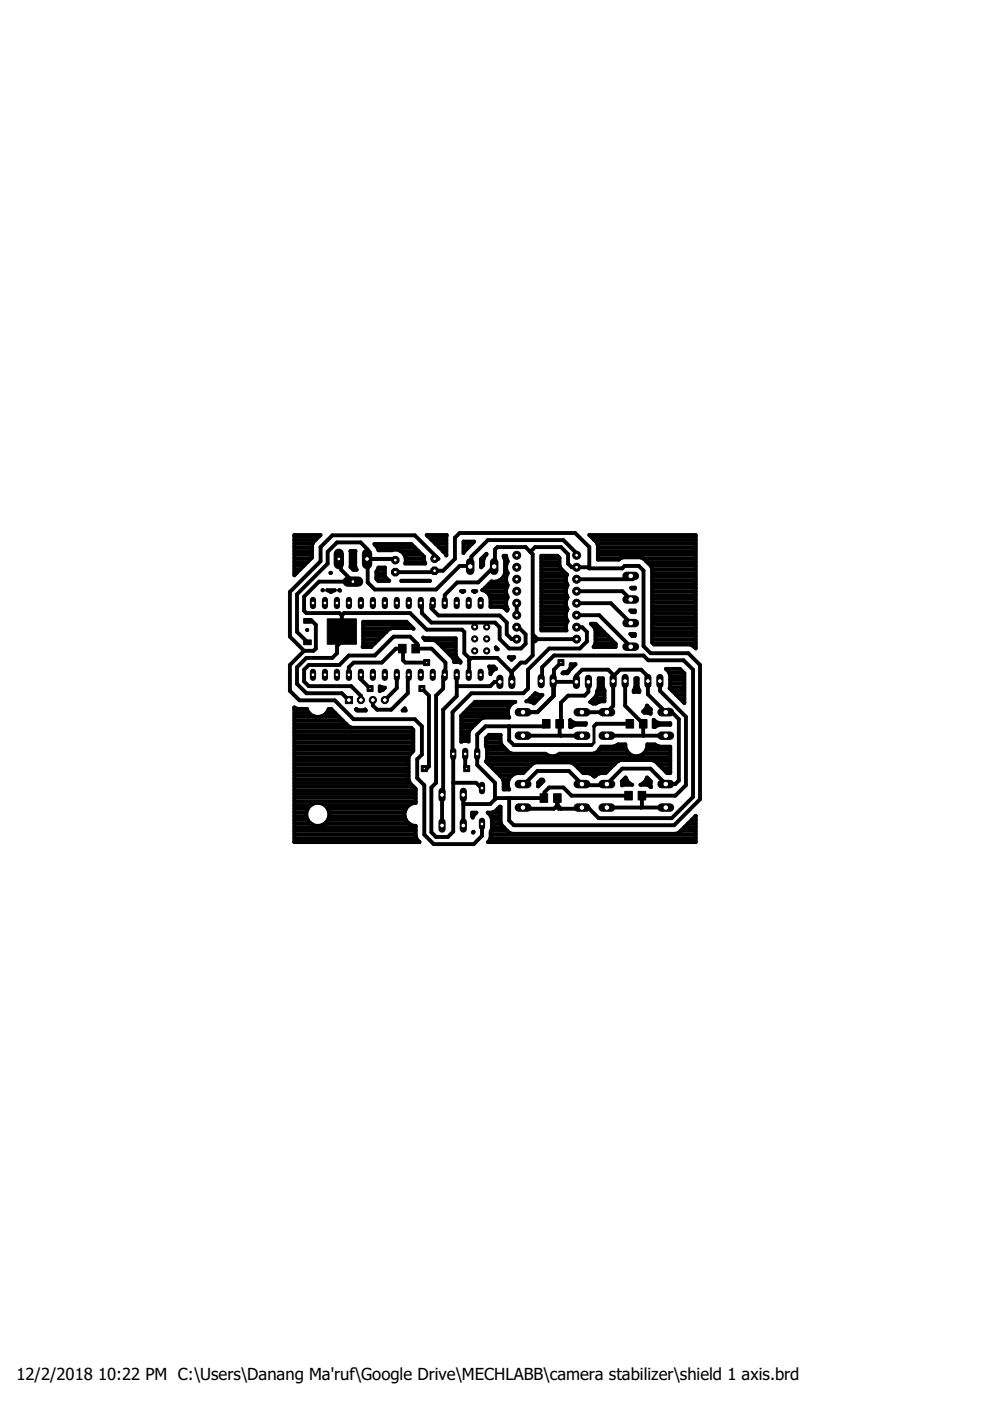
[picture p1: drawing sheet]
<svg xmlns="http://www.w3.org/2000/svg" width="210mm" height="297mm" viewBox="0 0 210 297" stroke-linecap="round" stroke-linejoin="round" font-family="sans-serif">
<defs><g id="words">
<g font-size="3.5">
<text x="3.5" y="292.5">12/2/2018</text>
<text x="20.8" y="292.5">10:22 PM C:\Users\Danang Ma'ruf\Google Drive\MECHLABB\camera stabilizer\shield 1 axis.brd</text>
</g>
</g></defs>
<g fill="#000" stroke="#000" stroke-width=".21">
<path d="M64.4 135.7h1.6v1h-1.6zM64.4 131.1h1.6v1h-1.6zM69.4 131.2h6.2v5.4h-6.2zM84.5 136.6h1.6v1.8h-1.6zM87.3 136.6h1.6v1.8h-1.6zM115 152.5h1.6v1.9h-1.6zM117.9 152.5h1.6v1.9h-1.6zM132.7 152.5h1.6v1.9h-1.6zM135.6 152.5h1.6v1.9h-1.6zM114.5 168.3h1.6v1.8h-1.6zM117.4 168.3h1.6v1.8h-1.6zM132.5 167.8h1.6v1.8h-1.6z"/>
<path d="M135.3 167.8h1.6v1.8h-1.6z"/>
</g>
<g fill="none" stroke="#000" stroke-width=".83">
<path d="M62.4 114.5h4.5M62.4 116.8h3.7M62.4 113.4h5.6l-1.6 1.6-.3 .6v2.6l-3.7 3.8zM62.4 120h2M62.4 119.2h2.8M62.4 118.4h3.6M62.4 117.6h3.7M62.4 116.1h3.7M62.4 115.3h3.9M62.4 113.7h5.3M71.8 118.5l.5 2.3 2.5 2.5h-7.2l-3.1 3.2v3l.5 .5h7l.5 .5M74.3 116.8h1.1l-.1 3.3 .3 .7h-.7l-.6-.6z"/>
<path d="M74.4 120h.9M74.4 119.2h.9M74.4 118.4h.9M74.4 117.6h.9M79.4 115.3h7.8l2.7 2.7v.9l.3 .6h-4.3a2.2 2.2 0 0 0-.5-2.3 2.2 2.2 0 0 0-2.3-.5h-2.9l-.2-.7zM80 116.1h7.9M83.8 118.8l-.3-.3h-5.7l.2-.1v-1.9l-1.5-1.5h-5l-2 2v2.5l-6.5 6.5v8l2.2 2.2M83.8 118.8l-.2 .2M84.9 116.8h3.8M85.7 117.6h3.8M86 119.2h4M86 118.4h3.9"/>
<path d="M90.5 113.4h4.2l-.1 4.4-.6-.9zM90.7 113.7h3.9M91.5 114.5h3.1M92.1 118.5h.9l-5.1-5h-17.4l-2.5 2.5v3l-6.5 6.5v9.5l3 3M92.3 115.3h2.3M93.1 116.1h1.5M93.9 116.8h.7M94.6 117.6h.1M94.6 117.8h.1M98.3 116.8h.2M98.3 114.8h2.2l-2.1 2.2-.1 .3zM98.3 116.1h1"/>
<path d="M98.3 115.3h1.8M101.9 118.6l1.2-1.2a3.3 3.3 0 0 0-.7 2.4l-.4 .5zM102 120h.3M102 119.2h.4M102.2 118.4h.4M102.9 117.6h.2M106.8 117.8h.5l.4 1.2-.4 .8v.9l.4 .8-.4 .9v.9l.4 .8-.4 .8v.9l.4 .8-.4 .8v.9l.4 .9-.2 .3-.5-.6-.7-.2h-2.3v-1.9a2.11 2.11 0 0 0-1.7-1.7l1.9-1.8a2.32 2.32 0 0 0 2.9-1.8v-2.7zM106.9 118.4h.5M107.1 120h.2M107.1 119.2h.5M112.4 117l-1-1h-5.9l-.6 .5v3.4l-.1 .2-3.4 3.4h-4.5l-2.6 2.7v1.6M112.4 117l.5 .5v21.5l-1.5 1.5h-1l-1.9 1.9"/>
<path d="M112.4 117l1.1-1h5.4l1.5 1.5v2l.8 .8h3.5l.2 .2M114.8 117.8h3.4l.4 .5v1.6l.3 .6 1.3 1.3a2.25 2.25 0 0 0 .1 2.3l-.3 .8v.9l.3 .8-.3 .8v.9l.3 .9-.3 .8v.9l.3 .8-.3 .8 .1 1.2h-5.3zM114.8 120h3.9M114.8 119.2h3.8M114.8 118.4h3.8M122.3 117.7l-.4-.3v-.4l-2.5-2.5h-16l-3.5 3.5v1.8l-.2 .3-.1-.1h-2.1l-5 5h-13l-1.5-1.5v-5h5.5l.3 .3M125.2 113.7h22.3M126 114.4l-1.1-1h22.6v24.1l-.5-.6-.7-.2h-7.6l-.4-.5v-15.6l-.3-.6M126 114.4l.5 .6 .3 .6v3.1h4.4l.9-.5h3.7l.7 .2 .5 .6M126 114.4h.1M126 114.5h21.5M126.6 115.3h20.9"/>
<path d="M126.8 116.8h20.7M126.8 118.4h4.7M126.8 117.6h20.7M126.8 116.1h20.7M136.3 118.4h11.2M137 119l.5 .4M137 119h.1M137.2 119.2h10.3M137.5 119.4l.5 .6M137.5 119.4h.1M138 120h9.5M62.4 121.5h.5"/>
<path d="M62.4 120.7h1.2M64.5 138l-3 3v5.5l2 2h7.5l4 4h12.9l1.6 1.5v6l-1 1v4l1.5 1.5v10.5l1.9 2h8.6l1.7-1.8v-2.5M65.1 133.6h.1M65.2 131.6l.1-.1h.7l1 1v5l-.5 .5h-2M68.4 125.1h.1M68.5 125.1l-.1 .1M69.4 125.1h1.6l-.8 .4zM70 125.4h.3M70.1 121.5h.1M71.9 125.1l.2 .1zM72.5 130.5l.5-.5h14l3.5 3.5h7.5l.4 .5v4.5l1.1 1h6l3 3M72.5 133.9l.5 1.6-1.5 1.5v1.5l-1 1h-5.5l-2 2v3.5l2 2h7.5l1.5 1.4"/>
<path d="M72.5 130.5v4.4M74.8 120.7h.8M76.9 137.1h1.8M77 131.8h9.2l1.5 1.5-.4-.1h-4.2l-.7 .2-3.7 3.8h-1.8zM77 134.8h4.1M77 136.4h2.5M77 135.6h3.3M77 134h4.9M77 133.2h6M77 132.4h9.8M79.8 122.3h1.9M79.8 121.5h1.8"/>
<path d="M80.1 120.7h1.5M80.1 123.1h2.3M80.2 120.3h1.4v1.9l.9 1h-2.3l-.4-.5v-1.5zM85.1 123.1l6.1 .1zM87.5 133.2h.1M89.2 127.8l.3 .3v1.9l2 2h13.4l1 1v2.5l2 2h2.5l1-1v-2l-1.5-1.5h-.3M90 135.6h6.6M91.8 127.8l-.3 .3v.9l1.5 1.5h12.9l1.5 1.5v2.5l1.1 1h1.1M92.9 136.4h3.7M93.7 137.1h2.9M94.5 137.9h2.1M95.2 138.7h1.4"/>
<path d="M96 139.4l-3.5-3.4-.6-.3h-1.8l-.4-.5 .4 .1h6.5v3.6l.3 .6 .7 .8M96 139.4l.3 1h.9l.4 .1v-.2M96 139.5h.9M97.7 125.3h.7l-.3 .2zM98 125.4h.2M99.9 139.5l-.4 .5-.1 3.1M100.3 125.3h.7l-.4 .2zM100.5 125.4h.3M102.8 124.6h4.6M103.1 125.4h4.2M103.6 123.8h3.9M103.7 126.2h3.8"/>
<path d="M104 128.5h3.4M104 127.8h3.3M104 127h3.5M105.1 137.2l.4 .5h-.2zM105.8 123.1h1.5M106.7 122.3h.6M107.1 121.5h.5M107.1 120.7h.2M107.4 129.3h.2M107.9 139.3h1.1l-.5 .6zM108 139.5h.9M109.6 127.9v2.5"/>
<path d="M109.6 135.5h.1M112.9 134.5l1 1M113.9 135.5h8.4M113.9 135.5l-.4 .5M113.9 135.5h.1M114.8 124.6h5.3M114.8 133.2h5.2M114.8 132.4h5.2M114.8 131.7h5.5M114.8 130.9h5.2M114.8 130.1h5.2M114.8 129.3h5.5"/>
<path d="M114.8 128.5h5.3M114.8 127.8h5.2M114.8 127h5.4M114.8 126.2h5.4M114.8 125.4h5.2M114.8 123.8h5.4M114.8 123.1h5.2M114.8 122.3h5.2M114.8 121.5h5.1M114.8 120.7h4.3M122.3 133h.1M122.3 127.9h7.2l4.2 4.2"/>
<path d="M122.3 125.3h9.7l1.7 1.8M122.3 130.4h4.7l6.7 6.7M122.3 133h1.1l1 1v2l-1.5 1.5h-6.5l-4.4 4.5v4l-1 1h-11.1l-4 4 .2 25.3-1.1 1.2h-2.5l-1-1v-9.5l1-1v-18.5l1.5-1.5v-2.6l.4-.5v-2.4l-2.9-3h-3.4l.4-.3v-.7l-1.5-1.5h-3.5l-4 4h-5.5l-2 2h-6.5l-1 1v2.5l1 1h9l2 2v.9M124.9 120.5v-4.5l-3-3h-24.4l-1 1v4.5l-2.6 2.5h-1.8l-.3 .3h-8M124.9 120.5h7l.5-.5h3l1 1v16l1.5 1.5h8l2.5 2.5v28.5l-5.5 5.5h-34l-1-1v-4.8M125.3 132.2h1l4.3 4.3-.1 .7h-4.6l.4-.8v-2.8l-.3-.7zM125.5 132.4h1M125.9 137.1h4.6M126.1 133.2h1.2M126.3 134.8h2.5M126.3 136.4h4.1M126.3 135.6h3.3"/>
<path d="M126.3 134h1.7M133.6 129.4h1v.4h-.6zM133.6 134.4h1v.4h-.6zM133.7 122.1l.4 .4h.3l-.3 .3h-11.8M134.5 124.6h.1v.2h-.6l-.2-.2h.8M138.3 124.6h9.2M138.3 134.8h9.2M138.3 135.6h9.2M138.3 134h9.2M138.3 133.2h9.2M138.3 132.4h9.2M138.3 131.7h9.2"/>
<path d="M138.3 130.9h9.2M138.3 130.1h9.2M138.3 129.3h9.2M138.3 128.5h9.2M138.3 127.8h9.2M138.3 127h9.2M138.3 126.2h9.2M138.3 125.4h9.2M138.3 123.8h9.2M138.3 123.1h9.2M138.3 122.3h9.2M138.3 121.5h9.2"/>
<path d="M138.3 120.7h9.2M138.4 136.4h9.1M147.2 137.1h.3M62.4 152h4.4M62.4 154.3h24.8l.4 .4v4.5l-.7 .7-.3 .7v4.7l.3 .7M62.4 159.8h24.7M62.4 159h25.2M62.4 158.2h25.2M62.4 157.4h25.2M62.4 156.6h25.2M62.4 155.9h25.2M62.4 155.1h25.2"/>
<path d="M62.4 153.5h11M62.4 152.7h10.2M62.4 151.2h3.2M62.4 150.4h2.7M67.9 152h4M69.2 151.2h1.9M69.7 150.4h.6M73.4 153.5l-3.2-3.2h-.5a2.42 2.42 0 0 1-2.3 1.7 2.42 2.42 0 0 1-2.3-1.7h-2l-.7-.3v28.5h26.5l-.5-.5-.3-.7v-2.2a2.42 2.42 0 0 1-2.4-2.4 2.42 2.42 0 0 1 2.4-2.5v-3l-1.2-1.2M73.4 153.5h.1M73.4 153.5l.5 .5 .7 .3M75.5 150.4a2.27 2.27 0 0 0 1.9 0l.2 .2h-1.9zM75.5 150.4h.1"/>
<path d="M76.5 143.1v.9l2 2M80.5 145.5l1.1 .3-.4 .4-.7 .3zM80.5 146.5h.1M80.5 145.7h.5M84.1 143.1v2.8l-2.5 2.5M85.6 150.4h.3M85.8 150.2l.2 .4h-.6zM86.7 143.1l-.2 .2v3.7l-3.5 3.5h-3l-.9-.9v-1.2M89.5 146l1.5 1.5v15l-.5 .5h-.5M90.5 140.5h-4.5l-.6-.5v-2.3l-.1-.2h-1.4l-2.9 3h-6l-1 1v1.6M96.3 140.3h1.3M96.8 143.1v4.5l-2.8 2.9v17.8l-.3 .2v6.5"/>
<path d="M97.8 152h10.1M97.8 154.3h2.3M97.8 156.6h1.6M97.8 155.9h1.6M97.8 155.1h1.7M97.8 153.5h3M97.8 152.7h3.8M98.3 151.2h9.4M98.6 159.9v2.8l.4 .3M99.1 150.4h8.7M99.9 149.6h8.2M100.7 148.8h8.5"/>
<path d="M100.7 148.8h8.6a2.26 2.26 0 0 0-1.3 3.3h-5.4l-.7 .3-2.3 2.3-.2 .7v1.8l-1.2-.1-.4 .2v-5.6zM101.4 153h.1M103 156.5l.7-.7h2.4v1.5a5.4 5.4 0 0 0 2.5 2.5h7.1a2.23 2.23 0 0 0 2.9 0h7.2a2.96 2.96 0 0 0 1.7-1.5h2.5l1-.5h1.6a2.34 2.34 0 0 0 2.3 2.6 2.34 2.34 0 0 0 2.3-2.6h1.6l1 .5h2.3v5.6h-.7l-2.5-2.5-.6-.3h-6.7l-.7 .3-2.5 2.5a3 3 0 0 0-2.4 .7l-.4-.3-.8-.4h-1.1l-2-2-.7-.3h-7.4l-.7 .3-2 2a2.44 2.44 0 0 0-2.7 .7 2.44 2.44 0 0 0-.2 2.8h-1.2v-1.8l-.3-.7-3.5-3.4 .3-.6v-2.1l-.3-.6zM103 158.2h3.6M103 157.4h3.2M103 156.6h3.1M103.3 159.8h5.2M103.3 159h4.1M103.7 155.9h2.4M103.7 141.3h1l.5 .5-.4 .2-.8 .9v-.9zM103.9 141.8h1.2M104 142.6h.1"/>
<path d="M106 144.6h-1.1l-1 .9h-7.1M107.9 154v3l1 1h16.5M108.5 142.4v2.2l.1-.1h-.1v-2M108.5 142.4v.1M110.9 156h12.5M111.6 148.7l.4-.2 1.5-1.5 .8 .3h.7l-1.8 1.8-1-.4zM112.5 148l1.8 .1M112.6 148.8h.9M113 147.5h.1M113.2 147.3h1M114.7 144.4l.2-.2v-2.7l2.6-2.5h18.9l1 1h7.5l2 2v27l-4.5 4.5h-15.5l-2-2h-6.5l-.2-.3v-2M115.8 153.5l-.5 .5h-12.3l-1.8 1.7v6.5l3.7 3.8v3.5"/>
<path d="M118.9 140.5l-1.4 1.5v5.5l-3.6 3.5h-3h3l3.4-3.4v-3.2l.2 .2h4.7v-1.4l1.2-1.2h5.5l1.3 1.2M119.3 142.7v.1M119.4 142.6h1M120.4 142.6l1.6-1.8h-1a1.45 1.45 0 0 1-1.5 1.7l-.2 .2M120.4 142.6l-.1 .1h-1M120.8 141.8h.2M120.9 152.7l.3 .3 .8 .3h2.2l-.1 .4h-2.1l-1.1 .5zM120.9 153.5h3.2M120.9 152.7h.1M121 141h.8M124.8 144.6v2.1l-.8 .8h-3.6l-1.5 1.5v4.2l-.2 .3v2.2l.2 .3M125.2 148.8h1.8"/>
<path d="M125.9 159.8h7.5M126 148.1h2.2M126.5 147.3h1.7M126.6 146.5h1.6M126.9 143.8h.9v1.8l.3 .8 .1 2.3h-.9l-.8 .4a1.1 1.1 0 0 1-1.4-.2 2.79 2.79 0 0 0 1.5-2.3l.3-.8zM126.9 145.7h1M126.9 144.9h.9M126.9 144.1h.9M127 159h5.8M128.1 146.4h.1M128.7 156h12.5M129.4 151h-6"/>
<path d="M130.3 158.2h2.3M132.5 144.4v5.2l3.9 3.9v2.5M133.5 153.5h-7l-.6 .5M134.4 146.4v.3h1.2v-.3M134.4 146.5h1.2M134.4 146.4h.1M134.4 146.4l.3-.8v-1.8h.5v1.8l.3 .8M134.7 145.7h.5M134.7 144.9h.5M134.7 144.1h.5M135.5 146.4h.1M136.4 159.8h5.7"/>
<path d="M136.8 150.4h1.2M137 159h5.1M137.2 149.6l.8 .8-.1 .9-.4-.2h-.9l-.2-.2 .5-.6zM137.2 149.6h.1M137.2 158.2h2.4M137.4 144.4v2.8l3.8 3.8 .5-.5h.2l2 2v13l-.7 .7h-2l-3.3-3.2h-6l-3.2 3.2M137.4 145v-1.5l-1.5-1.5h-4.5l-1.4 1.4v6.3l-1.3 1.3M137.6 151.2h.3M138.6 152.6l.4 .4 .8 .3h2.3v.4h-2.3l-1.2 .5zM138.6 153.5h3.5M138.6 152.7h.1M139.9 144.4v2.1l5.5 5.5v14.5l-2.2 2.2h-7.1v2.3l-.2 .2"/>
<path d="M141.2 141.8h3l.9 .9v6.4l-3.1-3.2 .1-.3v-2.4l-.3-.8zM141.8 142.6h3.1M142 145.7h3.1M142.1 144.9h3M142.1 144.1h3M142.1 143.4h3M142.5 146.5h2.6M143.3 147.3h1.8M144.1 148.1h1M144.9 148.8h.2M62.4 171.5h2.9M62.4 177.7h25.9"/>
<path d="M62.4 176.9h25.7M62.4 176.1h25.7M62.4 175.4h25.7M62.4 174.6h3.5M62.4 173.8h2.8M62.4 173h2.6M62.4 172.3h2.6M62.4 170.7h3.5M62.4 169.9h25.7M62.4 169.1h25.7M62.4 168.3h25.7M62.4 167.6h25.7"/>
<path d="M62.4 166.8h25.3M62.4 166h24.5M62.4 165.2h24.2M62.4 164.4h24.2M62.4 163.7h24.2M62.4 162.9h24.2M62.4 162.1h24.2M62.4 161.3h24.2M62.4 160.5h24.3M68.8 170.7h17.9M68.9 174.6h17.8M69.5 171.5h16.6"/>
<path d="M69.5 173.8h16.6M69.8 173h16M69.8 172.3h16M96.1 166h4.8l1.3 1.1M98.2 168.5v6.5M100.1 172.3h.9l-.6 .5-.2 .6zM100.1 173h.3M100.4 176.4l-.1 .1zM103.1 161.3h28M103.3 160.5h38.8M103.4 172.3a2.44 2.44 0 0 0 2.6-1.3h.1v3.3l.3 .7 1.5 1.5 .7 .3h34.7l.7-.3 3.5-3.5v5.5h-44l.5-.9v-1.2l.3-.6v-2.2l-.3-.8zM103.7 162.1h9"/>
<path d="M104 177.7h43.5M104 176.9h43.5M104 173h2.1M104.1 176.1h3.4M104.3 175.4h2.5M104.3 174.6h1.9M104.3 173.8h1.8M104.4 172.3h1.7M104.5 162.9h7.5M104.9 169.5l-1 1h-5.7M105.2 163.7h6M105.5 171.5h.6"/>
<path d="M106 164.4h2.5M106.6 165.2h1.3M106.8 166.8h.9M106.8 166h.9M110.9 166.2h.3l2.7-2.7h6.7l2.8 2.7h.3l.3 .3h4.4l.3-.3M110.9 171.2l-.3 .3M114.1 166.7v-.8l.6-.6h.4l.1 .3-1.1 1.1M114.1 166h.7M118.2 170.7l.7 .8M118.2 170.8l-.7 .7h-7.1M121.8 162.1h8.4M122.6 162.9h6.8"/>
<path d="M123.4 171.2l.2 .3M123.4 163.7h5.3M125.8 164.4h.5M128.7 171.2h12.5M128.7 166.2v.1M131.8 165.7l.9-.9 .2 .7 .7 .7 .4 .2h-1.8l-.3 .1zM131.9 166h1.5M132.3 165.2h.5M133.3 168.7h-12.1l-1.8-1.7h-3l-1 1v1.1l-.1 .1h-10.1l-.3 .3M136.4 166h1.5M137 165.2h.6M137.2 164.8l.8 .9v1.2l-.8-.5h-1.4l.4-.2 .7-.7z"/>
<path d="M137.9 166.8h.1M138.7 161.3h3.4M139.6 162.1h2.5M140.4 162.9h1.7M141.2 163.7h.9M144.3 176.1h3.2M145.1 175.4h2.4M145.9 174.6h1.6M146.7 173.8h.8M147.4 173h.1"/>
<circle cx="67.4" cy="172.7" r="2.47"/>
</g>
<path d="M125.9 154v3.5l-.5 .5" fill="none" stroke="#000" stroke-width=".61"/>
<path d="M101.9 127.2v1.3" fill="none" stroke="#000" stroke-width="1.3"/>
<circle cx="101.9" cy="127.8" r=".4" fill="#fff" stroke="#000" stroke-width=".21"/>
<path d="M99.4 127.2v1.3" fill="none" stroke="#000" stroke-width="1.3"/>
<circle cx="99.4" cy="127.8" r=".4" fill="#fff" stroke="#000" stroke-width=".21"/>
<path d="M96.8 127.2v1.3" fill="none" stroke="#000" stroke-width="1.3"/>
<circle cx="96.8" cy="127.8" r=".4" fill="#fff" stroke="#000" stroke-width=".21"/>
<path d="M94.3 127.2v1.3" fill="none" stroke="#000" stroke-width="1.3"/>
<circle cx="94.3" cy="127.8" r=".4" fill="#fff" stroke="#000" stroke-width=".21"/>
<path d="M91.8 127.2v1.3" fill="none" stroke="#000" stroke-width="1.3"/>
<circle cx="91.8" cy="127.8" r=".4" fill="#fff" stroke="#000" stroke-width=".21"/>
<path d="M89.2 127.2v1.3" fill="none" stroke="#000" stroke-width="1.3"/>
<circle cx="89.2" cy="127.8" r=".4" fill="#fff" stroke="#000" stroke-width=".21"/>
<path d="M86.7 127.2v1.3" fill="none" stroke="#000" stroke-width="1.3"/>
<circle cx="86.7" cy="127.8" r=".4" fill="#fff" stroke="#000" stroke-width=".21"/>
<path d="M84.1 127.2v1.3" fill="none" stroke="#000" stroke-width="1.3"/>
<circle cx="84.1" cy="127.8" r=".4" fill="#fff" stroke="#000" stroke-width=".21"/>
<path d="M81.6 127.2v1.3" fill="none" stroke="#000" stroke-width="1.3"/>
<circle cx="81.6" cy="127.8" r=".4" fill="#fff" stroke="#000" stroke-width=".21"/>
<path d="M79.1 127.2v1.3" fill="none" stroke="#000" stroke-width="1.3"/>
<circle cx="79.1" cy="127.8" r=".4" fill="#fff" stroke="#000" stroke-width=".21"/>
<path d="M76.5 127.2v1.3" fill="none" stroke="#000" stroke-width="1.3"/>
<circle cx="76.5" cy="127.8" r=".4" fill="#fff" stroke="#000" stroke-width=".21"/>
<path d="M74 127.2v1.3" fill="none" stroke="#000" stroke-width="1.3"/>
<circle cx="74" cy="127.8" r=".4" fill="#fff" stroke="#000" stroke-width=".21"/>
<path d="M101.9 142.4v1.3" fill="none" stroke="#000" stroke-width="1.3"/>
<circle cx="101.9" cy="143.1" r=".4" fill="#fff" stroke="#000" stroke-width=".21"/>
<path d="M99.4 142.4v1.3" fill="none" stroke="#000" stroke-width="1.3"/>
<circle cx="99.4" cy="143.1" r=".4" fill="#fff" stroke="#000" stroke-width=".21"/>
<path d="M96.8 142.4v1.3" fill="none" stroke="#000" stroke-width="1.3"/>
<circle cx="96.8" cy="143.1" r=".4" fill="#fff" stroke="#000" stroke-width=".21"/>
<path d="M81.6 142.4v1.3" fill="none" stroke="#000" stroke-width="1.3"/>
<circle cx="81.6" cy="143.1" r=".4" fill="#fff" stroke="#000" stroke-width=".21"/>
<path d="M79.1 142.4v1.3" fill="none" stroke="#000" stroke-width="1.3"/>
<circle cx="79.1" cy="143.1" r=".4" fill="#fff" stroke="#000" stroke-width=".21"/>
<path d="M76.5 142.4v1.3" fill="none" stroke="#000" stroke-width="1.3"/>
<circle cx="76.5" cy="143.1" r=".4" fill="#fff" stroke="#000" stroke-width=".21"/>
<path d="M74 142.4v1.3" fill="none" stroke="#000" stroke-width="1.3"/>
<circle cx="74" cy="143.1" r=".4" fill="#fff" stroke="#000" stroke-width=".21"/>
<path d="M66.4 142.4v1.3" fill="none" stroke="#000" stroke-width="1.3"/>
<circle cx="66.4" cy="143.1" r=".4" fill="#fff" stroke="#000" stroke-width=".21"/>
<path d="M66.4 127.2v1.3" fill="none" stroke="#000" stroke-width="1.3"/>
<circle cx="66.4" cy="127.8" r=".4" fill="#fff" stroke="#000" stroke-width=".21"/>
<path d="M68.9 127.2v1.3" fill="none" stroke="#000" stroke-width="1.3"/>
<circle cx="68.9" cy="127.8" r=".4" fill="#fff" stroke="#000" stroke-width=".21"/>
<path d="M71.4 127.2v1.3" fill="none" stroke="#000" stroke-width="1.3"/>
<circle cx="71.4" cy="127.8" r=".4" fill="#fff" stroke="#000" stroke-width=".21"/>
<path d="M68.9 142.4v1.3" fill="none" stroke="#000" stroke-width="1.3"/>
<circle cx="68.9" cy="143.1" r=".4" fill="#fff" stroke="#000" stroke-width=".21"/>
<path d="M71.4 142.4v1.3" fill="none" stroke="#000" stroke-width="1.3"/>
<circle cx="71.4" cy="143.1" r=".4" fill="#fff" stroke="#000" stroke-width=".21"/>
<path d="M94.3 142.4v1.3" fill="none" stroke="#000" stroke-width="1.3"/>
<circle cx="94.3" cy="143.1" r=".4" fill="#fff" stroke="#000" stroke-width=".21"/>
<circle cx="100.6" cy="138" r=".66" fill="#000" stroke="#000" stroke-width=".21"/>
<circle cx="100.6" cy="138" r=".4" fill="#fff" stroke="#000" stroke-width=".21"/>
<circle cx="100.6" cy="135.5" r=".66" fill="#000" stroke="#000" stroke-width=".21"/>
<circle cx="100.6" cy="135.5" r=".4" fill="#fff" stroke="#000" stroke-width=".21"/>
<circle cx="100.6" cy="132.9" r=".66" fill="#000" stroke="#000" stroke-width=".21"/>
<circle cx="100.6" cy="132.9" r=".4" fill="#fff" stroke="#000" stroke-width=".21"/>
<path d="M84.1 142.4v1.3" fill="none" stroke="#000" stroke-width="1.3"/>
<circle cx="84.1" cy="143.1" r=".4" fill="#fff" stroke="#000" stroke-width=".21"/>
<path d="M86.7 142.4v1.3" fill="none" stroke="#000" stroke-width="1.3"/>
<circle cx="86.7" cy="143.1" r=".4" fill="#fff" stroke="#000" stroke-width=".21"/>
<path d="M89.2 142.4v1.3" fill="none" stroke="#000" stroke-width="1.3"/>
<circle cx="89.2" cy="143.1" r=".4" fill="#fff" stroke="#000" stroke-width=".21"/>
<path d="M91.8 142.4v1.3" fill="none" stroke="#000" stroke-width="1.3"/>
<circle cx="91.8" cy="143.1" r=".4" fill="#fff" stroke="#000" stroke-width=".21"/>
<circle cx="103.2" cy="138" r=".66" fill="#000" stroke="#000" stroke-width=".21"/>
<circle cx="103.2" cy="138" r=".4" fill="#fff" stroke="#000" stroke-width=".21"/>
<circle cx="103.2" cy="135.5" r=".66" fill="#000" stroke="#000" stroke-width=".21"/>
<circle cx="103.2" cy="135.5" r=".4" fill="#fff" stroke="#000" stroke-width=".21"/>
<circle cx="103.2" cy="132.9" r=".66" fill="#000" stroke="#000" stroke-width=".21"/>
<circle cx="103.2" cy="132.9" r=".4" fill="#fff" stroke="#000" stroke-width=".21"/>
<circle cx="122.3" cy="117.7" r=".85" fill="#000" stroke="#000" stroke-width=".21"/>
<circle cx="122.3" cy="117.7" r=".4" fill="#fff" stroke="#000" stroke-width=".21"/>
<circle cx="122.3" cy="120.3" r=".85" fill="#000" stroke="#000" stroke-width=".21"/>
<circle cx="122.3" cy="120.3" r=".4" fill="#fff" stroke="#000" stroke-width=".21"/>
<circle cx="122.3" cy="122.8" r=".85" fill="#000" stroke="#000" stroke-width=".21"/>
<circle cx="122.3" cy="122.8" r=".4" fill="#fff" stroke="#000" stroke-width=".21"/>
<circle cx="122.3" cy="125.3" r=".85" fill="#000" stroke="#000" stroke-width=".21"/>
<circle cx="122.3" cy="125.3" r=".4" fill="#fff" stroke="#000" stroke-width=".21"/>
<circle cx="122.3" cy="127.9" r=".85" fill="#000" stroke="#000" stroke-width=".21"/>
<circle cx="122.3" cy="127.9" r=".4" fill="#fff" stroke="#000" stroke-width=".21"/>
<circle cx="122.3" cy="130.4" r=".85" fill="#000" stroke="#000" stroke-width=".21"/>
<circle cx="122.3" cy="130.4" r=".4" fill="#fff" stroke="#000" stroke-width=".21"/>
<circle cx="122.3" cy="133" r=".85" fill="#000" stroke="#000" stroke-width=".21"/>
<circle cx="122.3" cy="133" r=".4" fill="#fff" stroke="#000" stroke-width=".21"/>
<circle cx="122.3" cy="135.5" r=".85" fill="#000" stroke="#000" stroke-width=".21"/>
<circle cx="122.3" cy="135.5" r=".4" fill="#fff" stroke="#000" stroke-width=".21"/>
<circle cx="109.6" cy="117.7" r=".85" fill="#000" stroke="#000" stroke-width=".21"/>
<circle cx="109.6" cy="117.7" r=".4" fill="#fff" stroke="#000" stroke-width=".21"/>
<circle cx="109.6" cy="120.3" r=".85" fill="#000" stroke="#000" stroke-width=".21"/>
<circle cx="109.6" cy="120.3" r=".4" fill="#fff" stroke="#000" stroke-width=".21"/>
<circle cx="109.6" cy="122.8" r=".85" fill="#000" stroke="#000" stroke-width=".21"/>
<circle cx="109.6" cy="122.8" r=".4" fill="#fff" stroke="#000" stroke-width=".21"/>
<circle cx="109.6" cy="125.3" r=".85" fill="#000" stroke="#000" stroke-width=".21"/>
<circle cx="109.6" cy="125.3" r=".4" fill="#fff" stroke="#000" stroke-width=".21"/>
<circle cx="109.6" cy="127.9" r=".85" fill="#000" stroke="#000" stroke-width=".21"/>
<circle cx="109.6" cy="127.9" r=".4" fill="#fff" stroke="#000" stroke-width=".21"/>
<circle cx="109.6" cy="130.4" r=".85" fill="#000" stroke="#000" stroke-width=".21"/>
<circle cx="109.6" cy="130.4" r=".4" fill="#fff" stroke="#000" stroke-width=".21"/>
<circle cx="109.6" cy="133" r=".85" fill="#000" stroke="#000" stroke-width=".21"/>
<circle cx="109.6" cy="133" r=".4" fill="#fff" stroke="#000" stroke-width=".21"/>
<circle cx="109.6" cy="135.5" r=".85" fill="#000" stroke="#000" stroke-width=".21"/>
<circle cx="109.6" cy="135.5" r=".4" fill="#fff" stroke="#000" stroke-width=".21"/>
<path d="M73.2 147.7h1.5v1.5h-1.5z" fill="#000" stroke="#000" stroke-width=".21"/>
<circle cx="74" cy="148.4" r=".51" fill="#fff" stroke="#000" stroke-width=".21"/>
<circle cx="76.5" cy="148.4" r=".76" fill="#000" stroke="#000" stroke-width=".21"/>
<circle cx="76.5" cy="148.4" r=".51" fill="#fff" stroke="#000" stroke-width=".21"/>
<circle cx="79.1" cy="148.4" r=".76" fill="#000" stroke="#000" stroke-width=".21"/>
<circle cx="79.1" cy="148.4" r=".51" fill="#fff" stroke="#000" stroke-width=".21"/>
<circle cx="81.6" cy="148.4" r=".76" fill="#000" stroke="#000" stroke-width=".21"/>
<circle cx="81.6" cy="148.4" r=".51" fill="#fff" stroke="#000" stroke-width=".21"/>
<path d="M110 156h1.8" fill="none" stroke="#000" stroke-width="1.8"/>
<circle cx="110.9" cy="156" r=".59" fill="#fff" stroke="#000" stroke-width=".21"/>
<path d="M122.5 156h1.8" fill="none" stroke="#000" stroke-width="1.8"/>
<circle cx="123.4" cy="156" r=".59" fill="#fff" stroke="#000" stroke-width=".21"/>
<path d="M110 151h1.8" fill="none" stroke="#000" stroke-width="1.8"/>
<circle cx="110.9" cy="151" r=".59" fill="#fff" stroke="#000" stroke-width=".21"/>
<path d="M122.5 151h1.8" fill="none" stroke="#000" stroke-width="1.8"/>
<circle cx="123.4" cy="151" r=".59" fill="#fff" stroke="#000" stroke-width=".21"/>
<path d="M110 171.2h1.8" fill="none" stroke="#000" stroke-width="1.8"/>
<circle cx="110.9" cy="171.2" r=".59" fill="#fff" stroke="#000" stroke-width=".21"/>
<path d="M122.5 171.2h1.8" fill="none" stroke="#000" stroke-width="1.8"/>
<circle cx="123.4" cy="171.2" r=".59" fill="#fff" stroke="#000" stroke-width=".21"/>
<path d="M110 166.2h1.8" fill="none" stroke="#000" stroke-width="1.8"/>
<circle cx="110.9" cy="166.2" r=".59" fill="#fff" stroke="#000" stroke-width=".21"/>
<path d="M122.5 166.2h1.8" fill="none" stroke="#000" stroke-width="1.8"/>
<circle cx="123.4" cy="166.2" r=".59" fill="#fff" stroke="#000" stroke-width=".21"/>
<path d="M127.8 156h1.8" fill="none" stroke="#000" stroke-width="1.8"/>
<circle cx="128.7" cy="156" r=".59" fill="#fff" stroke="#000" stroke-width=".21"/>
<path d="M140.3 156h1.7" fill="none" stroke="#000" stroke-width="1.8"/>
<circle cx="141.2" cy="156" r=".59" fill="#fff" stroke="#000" stroke-width=".21"/>
<path d="M127.8 151h1.8" fill="none" stroke="#000" stroke-width="1.8"/>
<circle cx="128.7" cy="151" r=".59" fill="#fff" stroke="#000" stroke-width=".21"/>
<path d="M140.3 151h1.7" fill="none" stroke="#000" stroke-width="1.8"/>
<circle cx="141.2" cy="151" r=".59" fill="#fff" stroke="#000" stroke-width=".21"/>
<path d="M127.8 171.2h1.8" fill="none" stroke="#000" stroke-width="1.8"/>
<circle cx="128.7" cy="171.2" r=".59" fill="#fff" stroke="#000" stroke-width=".21"/>
<path d="M140.3 171.2h1.7" fill="none" stroke="#000" stroke-width="1.8"/>
<circle cx="141.2" cy="171.2" r=".59" fill="#fff" stroke="#000" stroke-width=".21"/>
<path d="M127.8 166.2h1.8" fill="none" stroke="#000" stroke-width="1.8"/>
<circle cx="128.7" cy="166.2" r=".59" fill="#fff" stroke="#000" stroke-width=".21"/>
<path d="M140.3 166.2h1.7" fill="none" stroke="#000" stroke-width="1.8"/>
<circle cx="141.2" cy="166.2" r=".59" fill="#fff" stroke="#000" stroke-width=".21"/>
<path d="M132.8 137.1h1.8" fill="none" stroke="#000" stroke-width="1.8"/>
<circle cx="133.7" cy="137.1" r=".59" fill="#fff" stroke="#000" stroke-width=".21"/>
<path d="M132.8 132.1h1.8" fill="none" stroke="#000" stroke-width="1.8"/>
<circle cx="133.7" cy="132.1" r=".59" fill="#fff" stroke="#000" stroke-width=".21"/>
<path d="M132.8 127.1h1.8" fill="none" stroke="#000" stroke-width="1.8"/>
<circle cx="133.7" cy="127.1" r=".59" fill="#fff" stroke="#000" stroke-width=".21"/>
<path d="M132.8 122.1h1.8" fill="none" stroke="#000" stroke-width="1.8"/>
<circle cx="133.7" cy="122.1" r=".59" fill="#fff" stroke="#000" stroke-width=".21"/>
<path d="M73.7 123.3h2.2" fill="none" stroke="#000" stroke-width="2.2"/>
<circle cx="74.8" cy="123.3" r=".4" fill="#fff" stroke="#000" stroke-width=".21"/>
<path d="M71.8 117.4v2.2" fill="none" stroke="#000" stroke-width="2.2"/>
<circle cx="71.8" cy="118.5" r=".4" fill="#fff" stroke="#000" stroke-width=".21"/>
<path d="M77.8 117.4v2.2" fill="none" stroke="#000" stroke-width="2.2"/>
<circle cx="77.8" cy="118.5" r=".51" fill="#fff" stroke="#000" stroke-width=".21"/>
<path d="M122.2 143.8v1.5" fill="none" stroke="#000" stroke-width="1.5"/>
<circle cx="122.2" cy="144.6" r=".51" fill="#fff" stroke="#000" stroke-width=".21"/>
<path d="M124.8 143.8v1.5" fill="none" stroke="#000" stroke-width="1.5"/>
<circle cx="124.8" cy="144.6" r=".51" fill="#fff" stroke="#000" stroke-width=".21"/>
<path d="M117.3 143.6v1.6" fill="none" stroke="#000" stroke-width="1.5"/>
<circle cx="117.3" cy="144.4" r=".51" fill="#fff" stroke="#000" stroke-width=".21"/>
<path d="M114.7 143.6v1.6" fill="none" stroke="#000" stroke-width="1.5"/>
<circle cx="114.7" cy="144.4" r=".51" fill="#fff" stroke="#000" stroke-width=".21"/>
<path d="M130 143.6v1.6" fill="none" stroke="#000" stroke-width="1.5"/>
<circle cx="130" cy="144.4" r=".51" fill="#fff" stroke="#000" stroke-width=".21"/>
<path d="M132.5 143.6v1.6" fill="none" stroke="#000" stroke-width="1.5"/>
<circle cx="132.5" cy="144.4" r=".51" fill="#fff" stroke="#000" stroke-width=".21"/>
<path d="M137.4 143.6v1.6" fill="none" stroke="#000" stroke-width="1.5"/>
<circle cx="137.4" cy="144.4" r=".51" fill="#fff" stroke="#000" stroke-width=".21"/>
<path d="M139.9 143.6v1.6" fill="none" stroke="#000" stroke-width="1.5"/>
<circle cx="139.9" cy="144.4" r=".51" fill="#fff" stroke="#000" stroke-width=".21"/>
<path d="M93.7 174.3v1.5" fill="none" stroke="#000" stroke-width="1.5"/>
<circle cx="93.7" cy="175" r=".51" fill="#fff" stroke="#000" stroke-width=".21"/>
<path d="M98.2 174.3v1.5" fill="none" stroke="#000" stroke-width="1.5"/>
<circle cx="98.2" cy="175" r=".51" fill="#fff" stroke="#000" stroke-width=".21"/>
<path d="M93.7 167.8v1.5" fill="none" stroke="#000" stroke-width="1.5"/>
<circle cx="93.7" cy="168.5" r=".51" fill="#fff" stroke="#000" stroke-width=".21"/>
<path d="M98.2 167.8v1.5" fill="none" stroke="#000" stroke-width="1.5"/>
<circle cx="98.2" cy="168.5" r=".51" fill="#fff" stroke="#000" stroke-width=".21"/>
<path d="M106 143.8v1.5" fill="none" stroke="#000" stroke-width="1.5"/>
<circle cx="106" cy="144.6" r=".51" fill="#fff" stroke="#000" stroke-width=".21"/>
<path d="M108.5 143.8v1.5" fill="none" stroke="#000" stroke-width="1.5"/>
<circle cx="108.5" cy="144.6" r=".51" fill="#fff" stroke="#000" stroke-width=".21"/>
<path d="M99.7 119.2v1.8" fill="none" stroke="#000" stroke-width="1.8"/>
<circle cx="99.7" cy="120.1" r=".59" fill="#fff" stroke="#000" stroke-width=".21"/>
<path d="M104.8 119.2v1.8" fill="none" stroke="#000" stroke-width="1.8"/>
<circle cx="104.8" cy="120.1" r=".59" fill="#fff" stroke="#000" stroke-width=".21"/>
<circle cx="83.8" cy="121.3" r=".87" fill="#000" stroke="#000" stroke-width=".21"/>
<circle cx="83.8" cy="121.3" r=".4" fill="#fff" stroke="#000" stroke-width=".21"/>
<circle cx="83.8" cy="118.8" r=".8" fill="#000" stroke="#000" stroke-width=".21"/>
<circle cx="83.8" cy="118.8" r=".4" fill="#fff" stroke="#000" stroke-width=".21"/>
<circle cx="92.1" cy="121" r=".87" fill="#000" stroke="#000" stroke-width=".21"/>
<circle cx="92.1" cy="121" r=".4" fill="#fff" stroke="#000" stroke-width=".21"/>
<circle cx="92.1" cy="118.5" r=".8" fill="#000" stroke="#000" stroke-width=".21"/>
<circle cx="92.1" cy="118.5" r=".4" fill="#fff" stroke="#000" stroke-width=".21"/>
<path d="M102.2 166.4v1.3" fill="none" stroke="#000" stroke-width="1.3"/>
<circle cx="102.2" cy="167.1" r=".4" fill="#fff" stroke="#000" stroke-width=".21"/>
<path d="M102.2 174v1.3" fill="none" stroke="#000" stroke-width="1.3"/>
<circle cx="102.2" cy="174.7" r=".4" fill="#fff" stroke="#000" stroke-width=".21"/>
<path d="M101.2 159.2v1.3" fill="none" stroke="#000" stroke-width="1.3"/>
<circle cx="101.2" cy="159.9" r=".4" fill="#fff" stroke="#000" stroke-width=".21"/>
<path d="M96.1 159.2v1.3" fill="none" stroke="#000" stroke-width="1.3"/>
<circle cx="96.1" cy="159.9" r=".4" fill="#fff" stroke="#000" stroke-width=".21"/>
<path d="M98.6 159.2v1.3" fill="none" stroke="#000" stroke-width="1.3"/>
<circle cx="98.6" cy="159.9" r=".4" fill="#fff" stroke="#000" stroke-width=".21"/>
<path d="M118.4 140h1v1h-1z" fill="#000" stroke="#000" stroke-width=".21"/>
<circle cx="118.9" cy="140.5" r=".3" fill="#fff" stroke="#000" stroke-width=".21"/>
<path d="M89.9 139.9h1.2v1.2h-1.2z" fill="#000" stroke="#000" stroke-width=".21"/>
<circle cx="90.5" cy="140.5" r=".4" fill="#fff" stroke="#000" stroke-width=".21"/>
<path d="M89.8 139.8h1.3v1.3h-1.3z" fill="#000" stroke="#000" stroke-width=".21"/>
<circle cx="90.5" cy="140.5" r=".25" fill="#fff" stroke="#000" stroke-width=".21"/>
<path d="M118.3 139.8h1.3v1.3h-1.3z" fill="#000" stroke="#000" stroke-width=".21"/>
<circle cx="118.9" cy="140.5" r=".25" fill="#fff" stroke="#000" stroke-width=".21"/>
<path d="M98.3 162.3h1.3v1.3h-1.3z" fill="#000" stroke="#000" stroke-width=".21"/>
<circle cx="99" cy="163" r=".25" fill="#fff" stroke="#000" stroke-width=".21"/>
<path d="M89.3 162.3h1.3v1.3h-1.3z" fill="#000" stroke="#000" stroke-width=".21"/>
<circle cx="90" cy="163" r=".25" fill="#fff" stroke="#000" stroke-width=".21"/>
<path d="M88.8 145.4h1.3v1.2h-1.3z" fill="#000" stroke="#000" stroke-width=".21"/>
<circle cx="89.5" cy="146" r=".25" fill="#fff" stroke="#000" stroke-width=".21"/>
<path d="M77.8 145.4h1.3v1.2h-1.3z" fill="#000" stroke="#000" stroke-width=".21"/>
<circle cx="78.5" cy="146" r=".25" fill="#fff" stroke="#000" stroke-width=".21"/>
<use href="#words"/>
</svg>
